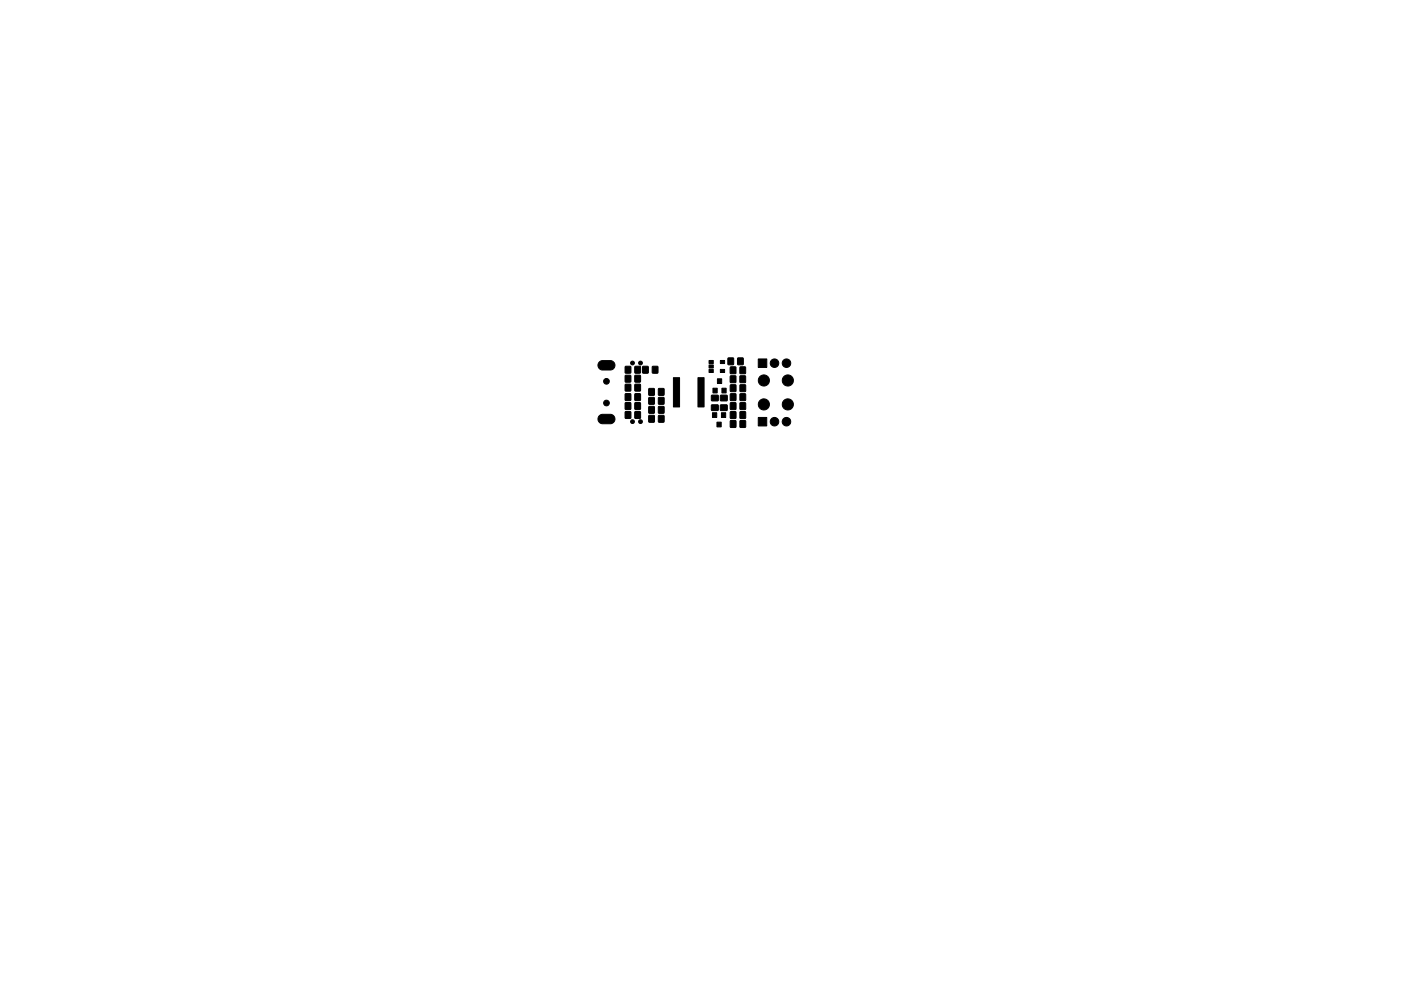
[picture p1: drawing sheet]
<svg xmlns="http://www.w3.org/2000/svg" width="297mm" height="210mm" viewBox="0 0 297 210" stroke-linecap="round" stroke-linejoin="round" font-family="sans-serif">
<g fill="#000" stroke="#000" stroke-width=".21">
<path d="M127.1 76.8l.5-.3h1.8a1 1 0 0 1 1 1 1 1 0 0 1-1 1h-1.7a1 1 0 0 1-.9-.6 1 1 0 0 1 .3-1.1zM132.6 79.7h1.1v1.4l-1.1-.1zM132.6 77.8h1.1v1.4l-1.1-.1zM134.6 79.7h1.2l-.1 1.4-1.1-.1zM134.6 77.8h1.2l-.1 1.4-1.1-.1zM136.3 77.8h1.1v1.4l-1.1-.1zM138.3 77.8h1.2l-.1 1.4-1.1-.1zM150.3 78.4h.9v.6h-.9zM150.3 77.4h.9v.7h-.9zM150.3 76.5h.9v.6h-.9zM152.7 78.4h.9v.6h-.9zM152.7 76.5h.9v.6h-.9z"/>
<path d="M154.4 76h1.1v1.4l-1.2-.1zM154.9 79.8h1.1v1.4l-1.2-.1zM154.9 77.9h1.1v1.4l-1.2-.1zM156.4 76h1.2l-.1 1.4-1.1-.1zM156.9 79.8h1.2l-.1 1.4-1.1-.1zM156.9 77.9h1.2l-.1 1.4-1.1-.1zM160.8 76.2h1.8v1.8h-1.8zM127.1 88.2l.5-.3h1.8a1 1 0 0 1 1 1 1 1 0 0 1-1 1h-1.7a1 1 0 0 1-.9-.6 1 1 0 0 1 .3-1.1zM132.6 87.4h1.1v1.4l-1.1-.1zM132.6 85.5h1.1v1.4l-1.1-.1zM132.6 83.6h1.1v1.4l-1.1-.1zM132.6 81.6h1.1v1.4l-1.1-.1z"/>
<path d="M134.6 87.4h1.2l-.1 1.4-1.1-.1zM134.6 85.5h1.2l-.1 1.4-1.1-.1zM134.6 83.6h1.2l-.1 1.4-1.1-.1zM134.6 81.6h1.2l-.1 1.4-1.1-.1zM137.6 88.2h1.1v1.4l-1.1-.1zM137.6 86.3h1.1v1.4l-1.1-.1zM137.6 84.4h1.1v1.4l-1.1-.1zM137.6 82.5h1.1v1.4l-1.1-.1zM139.6 88.2h1.2l-.1 1.4-1.1-.1zM139.6 86.3h1.2l-.1 1.4-1.1-.1zM139.6 84.4h1.2l-.1 1.4-1.1-.1zM139.6 82.5h1.2l-.1 1.4-1.1-.1z"/>
<path d="M142.8 80.1h1.3v6.2h-1.3zM148 80.1h1.3v6.2h-1.3zM151.1 87.6h.9v1h-.9zM151.2 82.4h.9v1h-.9zM150.9 85.9h1.3l.1 1.1-1.4 .1zM150.9 83.9h1.3l.1 1.1h-1.4zM152 89.6h.9v1h-.9zM152.1 80.4h.9v1h-.9zM153 87.6h.9v1h-.9zM153.1 82.4h.9v1h-.9zM152.8 85.9h1.3l.1 1.1-1.4 .1zM152.8 83.9h1.3l.1 1.1h-1.4z"/>
<path d="M154.9 89.3h1.1v1.4l-1.2-.1zM154.9 87.4h1.1v1.4l-1.2-.1zM154.9 85.5h1.1v1.4l-1.2-.1zM154.9 83.6h1.1v1.4l-1.2-.1zM154.9 81.7h1.1v1.4l-1.2-.1zM156.9 89.3h1.2l-.1 1.4-1.1-.1zM156.9 87.4h1.2l-.1 1.4-1.1-.1zM156.9 85.5h1.2l-.1 1.4-1.1-.1zM156.9 83.6h1.2l-.1 1.4-1.1-.1zM156.9 81.7h1.2l-.1 1.4-1.1-.1zM160.8 88.6h1.8v1.8h-1.8z"/>
<circle cx="134.1" cy="77" r=".4"/>
<circle cx="135.8" cy="77" r=".4"/>
<circle cx="164.2" cy="77.1" r=".9"/>
<circle cx="166.7" cy="77.1" r=".9"/>
<circle cx="128.6" cy="85.5" r=".6"/>
<circle cx="128.6" cy="80.9" r=".6"/>
<circle cx="134.1" cy="89.5" r=".4"/>
<circle cx="135.8" cy="89.5" r=".4"/>
<circle cx="162" cy="85.8" r="1.18"/>
<circle cx="162" cy="80.7" r="1.18"/>
<circle cx="164.2" cy="89.5" r=".9"/>
<circle cx="166.7" cy="89.5" r=".9"/>
<circle cx="167" cy="85.8" r="1.18"/>
<circle cx="167" cy="80.7" r="1.18"/>
</g>
</svg>
